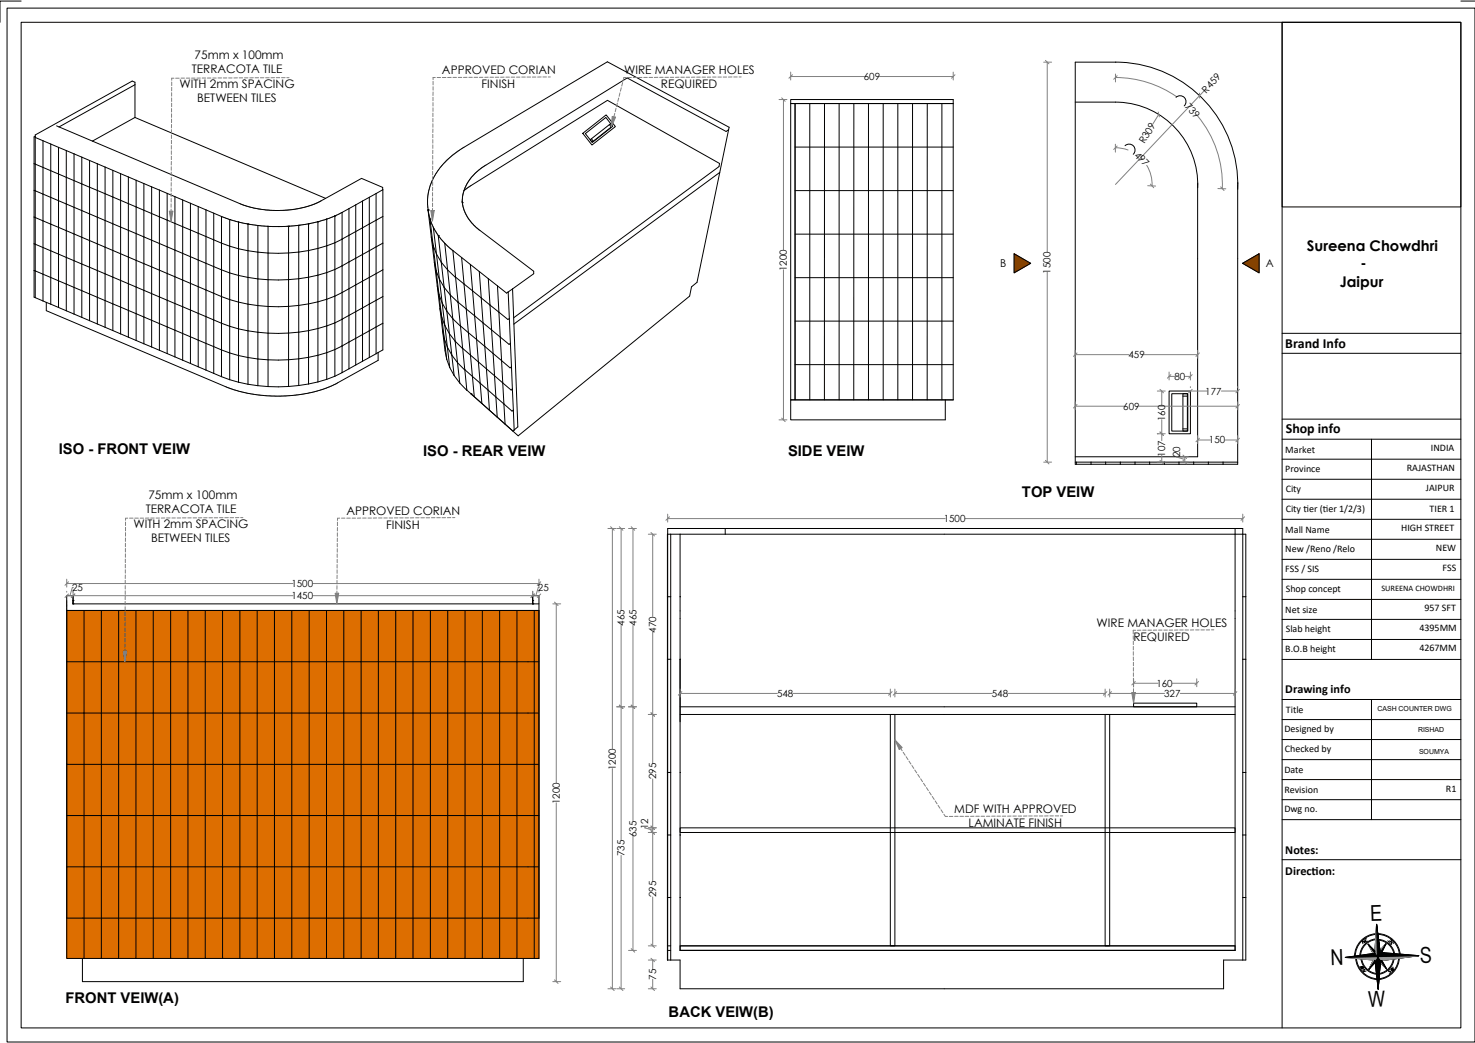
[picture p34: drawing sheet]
<svg xmlns="http://www.w3.org/2000/svg" width="420mm" height="297mm" viewBox="0 0 420 297" stroke-linecap="round" stroke-linejoin="round" font-family="sans-serif">
<defs><g id="words">
<g font-size="6.2">
<text x="390.3" y="262.2" transform="rotate(-2 390.3 262.2)">E</text>
<text x="382.4" y="270.1" transform="rotate(178 382.4 270.1)">N</text>
<text x="404.3" y="274.3" transform="rotate(-2 404.3 274.3)">S</text>
<text x="389.7" y="286.8" transform="rotate(-2 389.7 286.8)">W</text>
</g>
<g font-size="4.2">
<text x="372.1" y="71.4">Sureena Chowdhri</text>
<text x="387.4" y="76.5">-</text>
<text x="381.5" y="81.6">Jaipur</text>
<text x="16.7" y="129.3">ISO - FRONT VEIW</text>
<text x="120.5" y="129.8">ISO - REAR VEIW</text>
<text x="224.4" y="129.8">SIDE VEIW</text>
<text x="291" y="141.4">TOP VEIW</text>
<text x="18.7" y="285.7">FRONT VEIW(A)</text>
<text x="190.4" y="289.6">BACK VEIW(B)</text>
</g>
<g font-size="4">
<text x="366" y="99.1">Brand Info</text>
<text x="366.1" y="123.2">Shop info</text>
</g>
<g font-size="3.5">
<text x="366" y="197.2">Drawing info</text>
<text x="366" y="243.1">Notes:</text>
<text x="366" y="249.1">Direct</text>
<text x="373.5" y="249.1">ion:</text>
</g>
<g font-size="3.4">
<text x="55.4" y="16.8">75mm x 100mm</text>
<text x="54.6" y="20.9">TERRACOTA TILE</text>
<text x="125.9" y="21.1">APPROVED CORIAN</text>
<text x="177.7" y="21.1">WIRE MANAGER HOLES</text>
<text x="51.1" y="25">WITH 2mm SPACING</text>
<text x="56.2" y="29.1">BETWEEN TILES</text>
<text x="137.1" y="25.2">FINISH</text>
<text x="188.2" y="25.2">REQUIRED</text>
<text x="42.3" y="142.1">75mm x 100mm</text>
<text x="41.5" y="146.2">TERRACOTA TILE</text>
<text x="98.6" y="146.6">APPROVED CORIAN</text>
<text x="38" y="150.3">WITH 2mm SPACING</text>
<text x="43" y="154.4">BETWEEN TILES</text>
<text x="109.9" y="150.6">FINISH</text>
<text x="312.3" y="178.5">WIRE MANAGER HOLES</text>
<text x="322.8" y="182.6">REQUIRED</text>
<text x="271.7" y="231.5">MDF WITH APPROVED</text>
<text x="275.8" y="235.6">LAMINATE FINISH</text>
</g>
<g font-size="3.1">
<text x="284.8" y="75.9">B</text>
<text x="360.5" y="75.9">A</text>
</g>
<g font-size="2.8">
<text x="246" y="22.8">609</text>
<text x="343.5" y="26.6" transform="rotate(-47 343.5 26.6)">R459</text>
<text x="337.3" y="30.4" transform="rotate(46 337.3 30.4)">739</text>
<text x="325.9" y="41.1" transform="rotate(-58 325.9 41.1)">R309</text>
<text x="322.8" y="44.3" transform="rotate(46 322.8 44.3)">497</text>
<text x="224.1" y="77.2" transform="rotate(-90 224.1 77.2)">1200</text>
<text x="299.2" y="77.9" transform="rotate(-90 299.2 77.9)">1500</text>
<text x="321.3" y="102">459</text>
<text x="334.4" y="108.2">80</text>
<text x="343.2" y="112.3">177</text>
<text x="319.9" y="116.7">609</text>
<text x="331.8" y="119.9" transform="rotate(-90 331.8 119.9)">160</text>
<text x="331.8" y="130" transform="rotate(-90 331.8 130)">107</text>
<text x="336" y="130.2" transform="rotate(-90 336 130.2)">20</text>
<text x="344.2" y="126.3">150</text>
<text x="366" y="128.9">Market</text>
<text x="407.4" y="128.5">INDIA</text>
<text x="366" y="134.5">Province</text>
<text x="400.6" y="134.2">RAJASTHAN</text>
<text x="366.1" y="140">City</text>
<text x="406" y="139.9">JAIPUR</text>
<text x="268.7" y="148.6">1500</text>
<text x="366.1" y="145.8">City t</text>
<text x="371.2" y="145.8">ier (t</text>
<text x="376.7" y="145.8">ier 1/2/3)</text>
<text x="407.1" y="145.7">TIER 1</text>
<text x="366" y="151.7">Mall Name</text>
<text x="399" y="151.3">HIGH STREET</text>
<text x="366" y="157.2">New /Reno /Relo</text>
<text x="408.9" y="157">NEW</text>
<text x="83" y="167.2">1500</text>
<text x="366" y="163">FSS / SIS</text>
<text x="410.7" y="162.7">FSS</text>
<text x="20.5" y="168.3">25</text>
<text x="83" y="170.6">1450</text>
<text x="153.2" y="168.3">25</text>
<text x="366.1" y="168.6">Shop concept</text>
<text x="177.9" y="178.2" transform="rotate(-90 177.9 178.2)">465</text>
<text x="181.2" y="178.2" transform="rotate(-90 181.2 178.2)">465</text>
<text x="366" y="174.4">Net size</text>
<text x="366.1" y="180">Slab height</text>
<text x="404.2" y="179.8">4395MM</text>
<text x="405.6" y="174.1">957 SFT</text>
<text x="186.8" y="180.1" transform="rotate(-90 186.8 180.1)">470</text>
<text x="366" y="185.6">B.O.B height</text>
<text x="404.2" y="185.5">4267MM</text>
<text x="329.3" y="195.5">160</text>
<text x="221.3" y="198.4">548</text>
<text x="282.4" y="198.4">548</text>
<text x="331.5" y="198.4">327</text>
<text x="366.1" y="203">Title</text>
<text x="365.7" y="208.5">Designed by</text>
<text x="365.8" y="214.2">Checked by</text>
<text x="175.3" y="219.3" transform="rotate(-90 175.3 219.3)">1200</text>
<text x="186.8" y="221.9" transform="rotate(-90 186.8 221.9)">295</text>
<text x="365.7" y="220">Date</text>
<text x="365.7" y="225.8">Revision</text>
<text x="411.7" y="225.4">R1</text>
<text x="159.4" y="229" transform="rotate(-90 159.4 229)">1200</text>
<text x="365.7" y="231.2">Dwg no.</text>
<text x="181.2" y="238.3" transform="rotate(-90 181.2 238.3)">635</text>
<text x="184.6" y="236.1" transform="rotate(-90 184.6 236.1)">12</text>
<text x="177.9" y="243.8" transform="rotate(-90 177.9 243.8)">735</text>
<text x="186.8" y="255.5" transform="rotate(-90 186.8 255.5)">295</text>
<text x="186.8" y="279" transform="rotate(-90 186.8 279)">75</text>
</g>
<text font-size="2.4" x="393.3" y="168.2">SUREENA CHOWDHRI</text>
<g font-size="2">
<text x="392.2" y="202.5">CASH COUNTER DWG</text>
<text x="403.8" y="208.6">RISHAD</text>
<text x="404.1" y="214.8">SOUMYA</text>
</g>
<g font-size="1.3">
<text x="388.1" y="268.7" transform="rotate(-31 388.1 268.7)">NE</text>
<text x="396.8" y="268.6" transform="rotate(-128 396.8 268.6)">SE</text>
<text x="389" y="276.5" transform="rotate(-123 389 276.5)">NW</text>
<text x="395.7" y="277.2" transform="rotate(-38 395.7 277.2)">SW</text>
</g>
</g></defs>
<!-- layer: 0 -->
<g fill="none" stroke="#000" stroke-width=".28">
<path d="M317.6 17.7a34.8 34.8 0 0 1 34.8 36.2M317.7 17.7h-11.5v114.5h46.2v-80.3M10 39.1l6.7 2.9M10 38.8l-.3 .2v45.6l.3 .2M16.1 35.8l.7 .3M16.8 36.1l51.8 22 2.6 .9 5.9 .9 6.1-.2 5.1-1.2 2-.7 2.4-1.3M38.4 33.4l-12.1 6.8M38.4 33.4l54.3 23.1M38.4 33.4v-10l-.8-.3-27.6 15.3v46.4M38.4 24.1l-21.6 12M165.9 38l6.7-5.3 2.6 3.3-6.6 5.3zM166.7 38l5.8-4.6 2 2.6-5.8 4.6z"/>
<path d="M168 39.8l5.9-4.6 .5 .7-5.8 4.6zM168.4 39.5l.5 .7M173.5 35.5l.6 .7M207.5 36.9l-9 43.5-1.6 1.3-.5 2.6-48.9 39.8-14.6-13M207.5 36.9l.1-.7-34.7-18.6-41.8 25-3.8 3-2.8 3.2a15.3 15.3 0 0 0-2.8 8l.2 2.8M207.5 36.9l-.7 .5-28.2-15.2-41.4 25.5-3.1 2.9-1.1 1.7-.9 1.9M225.1 29.5h1.3v84.4h-1.3zM225.1 28.3h46.3v85.6h-45v-84.4h45h-46.3zM230.6 29.5v84.4M234.8 29.5l-.1 84.4M238.9 29.5v84.4M243.1 29.5v84.4"/>
<path d="M247.3 29.5v84.4M251.5 29.5v84.4M255.7 29.5v84.4M259.8 29.5v84.4M264 29.5v84.4M268.2 29.5v84.4M306.2 29.1h11.4a23.4 23.4 0 0 1 23.4 24.4M9.7 54.2l51.2 21.7a45.5 45.5 0 0 0 34.5 .8l2-1M9.7 46.6l42.3 18a104.9 104.9 0 0 0 15.9 6.2 46.5 46.5 0 0 0 27.5-1.7l2-1M12.2 40.1v45.6M14.5 41v45.6M16.7 42l2.2 .9"/>
<path d="M16.7 42v45.6M18.9 42.9l2.2 .9M18.9 42.9v45.6M21.1 43.8l22.1 9.4M21.1 43.8v45.6M23.3 44.8v45.6M25.5 45.7v45.6M27.7 46.6v45.7M29.9 47.6v45.6M32.1 48.5v45.6M34.3 49.5v45.6M36.6 50.4v45.6"/>
<path d="M38.8 51.3v45.6M41 52.3v45.6M43.2 53.2l2.2 .9M43.2 53.2v45.6M45.4 54.1l17.7 7.5M45.4 54.1v45.6M47.6 55.1v45.6M49.8 56v45.6M52 56.9v45.7M54.2 57.9v45.6M56.4 58.8v45.6M58.6 59.8v45.6"/>
<path d="M92.7 56.5l10.2-5.7 6.1 2.6v46.2l-1.3 .8M99.4 59.4v45.6M101.3 58.3l-5.2 2.8M101.3 58.3v45.6M103.2 57.2l-1.9 1.1M103.2 57.2v45.7M105.2 56.2v45.6M107.1 55.1l-3.9 2.1M107.1 55.1v45.6M109 54h.1M109 54l-1.9 1.1M121.9 59.6h.1"/>
<path d="M121.9 59.9h.1M121.9 59.9l1.8 14.7M121.9 59.7v.2M121.9 59.6v.3M121.9 59.9l.6 2.5M131.6 57.3v.4M131.6 57.7h.1M131.6 57.7l.7 2.6a12.8 12.8 0 0 0 4.4 5.3l15.3 11.6v.8l-6.1 4.3M132.1 54.2l40.9-25.6 31.9 18-.2 .8-58.4 43.1M132.1 54.2l-.4 1.7-.1 1.8M205 49.1l-58.7 43.2M226.4 41.9h45"/>
<path d="M226.4 54.3h45M341 52.1v78h-34.8M9.7 77l48.9 20.8a46 46 0 0 0 36.8 1.7l13.6-7.5M9.7 69.4l40.1 17a119.2 119.2 0 0 0 18.1 7.2 44.1 44.1 0 0 0 35.3-5.9l5.8-3.2M9.7 61.8l53.4 22.7a45.5 45.5 0 0 0 32.3-.2l13.6-7.5M60.9 60.7v45.6M63.1 61.6h.1M63.1 61.6v45.7M63.1 61.6l2.3 .9M65.4 62.5h.1M65.4 62.5v45.6M65.4 62.5l2.5 .7"/>
<path d="M67.9 63.2v45.6M67.9 63.2h.1M67.9 63.2l2.6 .6M70.5 63.8l5.8 .6M70.6 63.8h.1M70.6 63.8v45.6M73.4 64.2h.1M73.4 64.2v45.6M76.3 64.4v45.7M76.3 64.4h5.9M79.2 64.5h.1M82.2 64.4h.1"/>
<path d="M82.2 64.4v45.7M85.1 64.2h.1M85.1 64.2v45.6M85.1 64.2l-2.9 .2M87.9 63.7h.1M87.9 63.7l-2.8 .5M87.9 63.7v45.6M90.5 63.1h.1M90.5 63.1l-2.6 .6M90.5 63.1v45.7M93 62.4l-2.4 .7M93 62.4v45.6"/>
<path d="M95.3 61.5h.1M95.4 61.5l-2.4 .9M95.4 61.5v45.6M96.1 61.2l-.8 .3M97.4 60.5h.1M97.4 60.5v45.6l-2 1M109 69.2l-11.6 6.5M109 61.6l-11.6 6.5M122.4 62.4l.9 7.5M122.5 62.4h.1M122.5 62.4l.9 2.4M122.8 67.5l.5 2.4"/>
<path d="M123.3 69.9l.9 7.2M123.3 69.9l1 2.4M123.4 64.8l1.4 2.3M123.4 64.8l.9 7.5M123.7 74.6l.8 6.8M123.7 74.6l.5 2.5M124.2 77.1l.8 6.8M124.2 77.1l.9 2.4 1.4 2.3M124.3 72.3l1.6 14M124.3 72.3a18.4 18.4 0 0 0 5.4 6.6M124.8 67.1h.1M124.8 67.1l1.9 2.2"/>
<path d="M124.8 67.1l1.7 14.7M126.6 69.3l1.6 14.7M126.6 69.3h.1M126.7 69.3l2.3 2.1M129 71.4h.1M129 71.4l.7 7.5M129 71.4l2.4 1.9M129.7 78.9l.7 7.1M129.7 78.9h.1M129.7 78.9l9.8 8M131.4 73.3l2.5 2M131.4 73.3l3.7 39.7 2.1 1.9-1-11.8"/>
<path d="M133.9 75.3l7.8 6.1M133.9 75.3l1.8 21.4M136.5 77.3l1 14.6M139 79.3l.5 7.6M226.4 66.7h45M226.4 79.1h45M10 84.8l2.2 .9M12.2 85.7l1 .4M13.2 86.1v2.4l51.5 21.8 4.8 1.5a43.9 43.9 0 0 0 10.7 1l3.2-.2 4.1-.6 4.1-1 2.8-1.1 13.3-7.3v-2.2M13.2 86.1l1.3 .5M14.5 86.6l15.4 6.6M29.9 93.2l11.1 4.7"/>
<path d="M41 97.9l2.2 .9M43.2 98.8l8.8 3.8M124.5 81.4l2.2 18.5 .5 2.4M124.5 81.4l.5 2.5M125 83.9l.8 6.4M125 83.9l.9 2.4M125.3 87.9l.5 2.4M125.8 90.3l1.4 12M125.8 90.3l.9 2.4M125.9 86.3l.8 6.4M125.9 86.3l1.3 2.3M126 94l.5 2.5 .9 2.3"/>
<path d="M126.5 81.8l.7 6.8M126.5 81.8l1.7 2.2M126.7 92.7l.7 6.1M126.7 92.7l1.3 2.3M127.2 88.6l.8 6.4M127.2 88.6l1.7 2.2M127.4 98.8l.7 5.9M127.4 98.8l1.3 2.3M128 95l.7 6.1M128 95l1.6 2.2 2.1 1.9M128.2 84l.7 6.8M128.2 84l2.2 2"/>
<path d="M128.9 90.8l1.4 12.5M128.9 90.8l2.2 1.9M130.4 86v.1M130.4 86.1l.7 6.6M130.4 86.1l7.1 5.8M131.1 92.7v.1M131.1 92.8l.6 6.3M131.1 92.8l4.6 3.9M131.7 99.1v.1M131.7 99.2l.6 6M131.7 99.2l4.5 3.9M135.7 96.7l.5 6.4"/>
<path d="M135.7 96.7l7.1 6M137.5 91.9l1.5 19.2M137.5 91.9l7.5 6.2 .3-.3M139.5 86.9l1.7 26.2M139.5 86.9l5.1 4.1 .4-.3M141.7 81.4l1.1 21.3M141.7 81.4l2.5 2.1 .5-.3M144.7 83.2l.6 14.6M145.3 97.8l.3 6.6M145.9 82.3l1.5 39.3-1 .8M145.9 82.3l-1.2 .9M226.4 91.4h45"/>
<path d="M52 102.6l11.1 4.7M63.1 107.3l2.3 .8M65.4 108.1l2.5 .7M67.9 108.8l2.7 .6M70.6 109.4l2.8 .4M73.4 109.8l2.9 .3M82.2 110.1h-5.9M85.1 109.8l-2.9 .3M87.9 109.3l-2.8 .5M90.5 108.8l-2.6 .5M93 108l-2.5 .8M95.4 107.1l-2.4 .9"/>
<path d="M99.4 105l-2 1.1M101.3 103.9l-1.9 1.1M107.1 100.7l-5.8 3.2M107.7 100.4l-.6 .3M127.2 102.3l.9 2.4M128.1 104.7l1.2 2.2M128.7 101.1l.6 5.8M128.7 101.1l1.6 2.2M129.3 106.9l1.6 2.2M130.3 103.3l2 1.9M130.3 103.3l.6 5.8M130.9 109.1l2 1.9"/>
<path d="M132.3 105.2l.1 .1M132.4 105.3l.5 5.7M132.4 105.3l6.6 5.8M132.9 111v.1M134.1 112.1h.1M134.1 112.1l.5 .5M136.2 103.1l7 5.9M139 111.1l.4 5.7 4.4 3.9M139 111.1l2.2 2M141.2 113.1l.4 5.7M141.2 113.1l2.3 1.9M142.8 102.7l.4 6.3"/>
<path d="M142.8 102.7l2.4 2 .4-.3M143.2 109l.3 6M143.2 109l2.3 2.1 .4-.3M143.5 115l2.3 2.1 .4-.3M143.5 115l.3 5.7M145.6 104.4l.3 6.4M145.9 110.8l.3 6M146.2 116.8l.2 5.6M226.4 103.8h45M269.2 113.9v5.7h-44.1v-5.7h46.3M332.9 111.4h6.1v12.1h-6.1zM333.7 112.1h4.5v10.7h-4.5z"/>
<path d="M336.8 112.1h1.3v10.7h-1.3zM336.8 112.8h1.3M143.8 120.7l2.2 2.1 .4-.4M306.2 131.6h46.2M306.5 131.6v.6M310.7 131.6v.6M314.8 131.6v.6M319 131.6v.6M323.2 131.6v.6M327.4 131.6v.6M331.5 131.6v.6M335.7 131.6v.6"/>
<path d="M336.8 122.1h1.3M339.9 131.6v.6M344.1 131.6v.6M348.3 131.6v.6M190 152.1h164.7v121.3h-6.3v8.2h-154.8v-8.2h-3.6zM191 152.1v121.3M206.5 150.5v1.6M351.7 150.5v120.1h-158.1v-118.5M190 169.9h1M193.6 169.9h.2M353.9 169.9h.8M190 187.7h1"/>
<path d="M193.6 187.7h.2M353.9 187.7h.8M190 220h1M193.6 220h.2M193.6 203.5h158.1M193.6 201.3h158.1M253.5 203.5h1.3v65.8h-1.3zM314.7 203.5h1.3v65.8h-1.3zM322.8 200.2h18v1.1h-18zM353.9 220h.8M190 237.8h1M193.6 235.7h158.1v1.4h-158.1z"/>
<path d="M193.6 237.8h.2M353.9 237.8h.8M190 255.6h1M193.6 255.6h.2M353.9 255.6h.8M190 270.6h1M190 269.3h1M190.1 273.4v-122.9h163.8v122.9M193.6 269.3h158.1v1.3h-158.1zM193.6 269.3h158.1"/>
</g>
<!-- layer: ZONING -->
<path d="M19 173.8h134.5v99.1h-134.5z" fill="none" stroke="#dd6e00" stroke-width=".28"/>
<path d="M19 173.8h134.5v99.1h-134.5z" fill-rule="evenodd" fill="#dd6e00"/>
<!-- layer: 0 -->
<g fill="none" stroke="#000" stroke-width=".28">
<path d="M19 173.8h134.5v99.1h-134.5zM19 173.8h134.5M20.8 172h132.7M20.8 171h.1M20.8 172h.1M20.8 172v-2.4h-1.8v91.8h134.5v-91.8h-1.8v2.4M20.8 171v1M23.9 173.8v99.1M28.9 173.8v99.1M33.8 173.8v99.1M38.7 173.8v99.1M43.6 173.8v99.1"/>
<path d="M48.6 173.8v99.1M53.5 173.8v99.1M58.4 173.8v99.1M63.4 173.8v99.1M68.3 173.8v99.1M73.2 173.8v99.1M78.2 173.8v99.1M83.1 173.8v99.1M88 173.8v99.1M93 173.8v99.1M97.9 173.8v99.1M102.8 173.8v99.1"/>
<path d="M107.7 173.8v99.1M112.7 173.8v99.1M117.6 173.8v99.1M122.6 173.8v99.1M127.5 173.8v99.1M132.4 173.8v99.1M137.3 173.8v99.1M142.3 173.8v99.1M147.2 173.8v99.1M151.7 171h.1M151.7 172h.1M152.1 173.8v99.1"/>
<path d="M19 188.4h134.5M19 203h134.5M19 217.7h134.5M19 232.2h134.5M19 246.8h134.5M23.5 272.9v6.6h125.5v-6.6"/>
</g>
<!-- layer: LAYOUT -->
<g fill="none" stroke="#000" stroke-width=".28">
<path d="M2 2.3h418v294.4h-418zM6 6.3h410v286.4h-410zM6 .3h-6v6M365.1 6.3h50.9v52.6h-50.9zM365.1 6.3v286.4M416 .3h4M365.1 94.9h50.9M365.1 119.4h50.9M365.1 100.6h50.9M365.1 125.1h50.9M365.1 130.8h50.9M365.1 136.5h50.9"/>
<path d="M390.5 125.1v62.7M365.1 142.2h50.9M365.1 147.9h50.9M365.1 153.6h50.9M365.1 159.3h50.9M365.1 165h50.9M365.1 170.7h50.9M365.1 176.4h50.9M365.1 182.1h50.9M365.1 187.8h50.9M365.1 199.2h50.9M390.5 199.2v34.2"/>
<path d="M365.1 204.9h50.9M365.1 210.6h50.9M365.1 216.3h50.9M365.1 222h50.9M365.1 227.7h50.9M365.1 233.4h50.9M365.1 244.8h50.9M383.1 272.6l8.4 .8M386 272.8a6.6 6.6 0 0 0 6.2 6.1M386.2 272.8a6.4 6.4 0 0 0 5.9 5.9M387.5 272.9a5.1 5.1 0 0 0 4.5 4.5M387.7 272.9a4.9 4.9 0 0 0 4.2 4.3"/>
<path d="M389.6 268.9l2.6 3.5M389.6 268.9l1.4 2.6 .5-.1M389.6 268.9l1.9 1.9M391.5 271.4l1.6 2.2M391.5 271.4l-8.4 1.2M391.5 273.4h-.4l-1.3 2.7M391.5 273.4l-1.7 2.7M391.6 274.1l-1.8 2M391.6 267.6a4.9 4.9 0 0 0-4.2 4.6M391.7 267.4a5.1 5.1 0 0 0-4.5 4.8M391.8 266.1a6.4 6.4 0 0 0-5.9 6.2M391.8 265.9a6.6 6.6 0 0 0-6.1 6.5"/>
<path d="M392 263.2l.2 9.2M392 263.2l-.5 8.2M392 263.2l1 8M392.2 272.4l2.6 3.5M392.2 272.4l-.7 1M392.2 272.4l-9.1 .2M392.3 265.8a6.6 6.6 0 0 1 6.4 6.2M392.3 266.1a6.4 6.4 0 0 1 6.2 5.9M392.5 267.5a5.1 5.1 0 0 1 4.7 4.6M392.5 267.7a4.9 4.9 0 0 1 4.5 4.4M393 271.2l11 .9M393.1 273.6l-.1 .5 1.8 1.8"/>
<path d="M393.5 273.5l1.3 2.4M394.6 268.8l-4.8 7.3M394.6 268.8l-1.7 1.9 .1 .5M394.6 268.8l-1.2 2.4M394.6 268.8l-1.6 2.4M396.8 272.7a4.9 4.9 0 0 1-4 4.5M397 272.7a5.1 5.1 0 0 1-4.2 4.7M398.3 272.5a6.4 6.4 0 0 1-5.6 6.2M398.5 272.5a6.6 6.6 0 0 1-5.9 6.4M404 272.1l-20.9 .5M404 272.1l-10.9 1.5"/>
</g>
<!-- layer: TITLE BLOCK -->
<path d="M391.5 273.4l.9 8.2M392.2 272.4l.2 9.2M393.1 273.6l-.7 8" fill="none" stroke="#000" stroke-width=".28"/>
<!-- layer: LAYOUT -->
<path d="M392.2 272.4l11.8-.3-10.9 1.5z" fill="none" stroke="#989898" stroke-width=".28"/>
<path d="M392.2 272.4l11.8-.3-10.9 1.5z" fill="#989898"/>
<!-- layer: TITLE BLOCK -->
<path d="M392.2 272.4l.2 9.2-.9-8.2z" fill="none" stroke="#000" stroke-width=".28"/>
<path d="M392.2 272.4l.2 9.2-.9-8.2z" fill="#000"/>
<!-- layer: LAYOUT -->
<path d="M383.1 272.6l9.1-.2-.7 1z" fill="none" stroke="#989898" stroke-width=".28"/>
<path d="M383.1 272.6l9.1-.2-.7 1z" fill="#989898"/>
<path d="M392 263.2l.2 9.2-.7-1z" fill="none" stroke="#989898" stroke-width=".28"/>
<path d="M392 263.2l.2 9.2-.7-1z" fill="#989898"/>
<path d="M391.1 273.4h.4l-1.7 2.7z" fill="none" stroke="#989898" stroke-width=".28"/>
<path d="M391.1 273.4h.4l-1.7 2.7z" fill="#989898"/>
<path d="M393.1 273.6l1.7 2.3-1.8-1.8z" fill="none" stroke="#989898" stroke-width=".28"/>
<path d="M393.1 273.6l1.7 2.3-1.8-1.8z" fill="#989898"/>
<path d="M389.6 268.9l1.9 2.5-.5 .1z" fill="none" stroke="#989898" stroke-width=".28"/>
<path d="M389.6 268.9l1.9 2.5-.5 .1z" fill="#989898"/>
<path d="M394.6 268.8l-1.6 2.4-.1-.5z" fill="none" stroke="#989898" stroke-width=".28"/>
<path d="M394.6 268.8l-1.6 2.4-.1-.5z" fill="#989898"/>
<path d="M383.1 272.6l8.4-1.2 .7 1zM389.6 268.9l1.9 1.9v.6zM391.5 273.5l.1 .6-1.8 2zM392 263.2l.9 7.5zM392.2 272.4l4.2-.5 7.6 .2zM392.2 272.4l.9 1.2-.1 .5zM392.9 270.7l.1 .5-.8 1.2zM393 271.2l3.4 .7-4.2 .5zM393 271.2l11 .9-7.6-.2zM393.1 273.6l.4-.1 1.3 2.4zM394.6 268.8l-1.2 2.4h-.4z" fill="none" stroke="#000" stroke-width=".28"/>
<path d="M383.1 272.6l8.4-1.2 .7 1zM389.6 268.9l1.9 1.9v.6zM391.5 273.5l.1 .6-1.8 2zM392.9 270.7l.1 .5-.8 1.2zM392 263.2l.9 7.5-.7 1.7zM392 263.2l.9 7.5zM393 271.2l3.4 .7-4.2 .5zM392.2 272.4l.9 1.2-.1 .5zM393.1 273.6l.4-.1 1.3 2.4zM394.6 268.8l-1.2 2.4h-.4zM392.2 272.4l4.2-.5 7.6 .2zM393 271.2l11 .9-7.6-.2z" fill="#000"/>
<!-- layer: TITLE BLOCK -->
<path d="M393 274.1l-.6 7.5z" fill="none" stroke="#000" stroke-width=".28"/>
<path d="M393 274.1l-.6 7.5zM392.2 272.4l.8 1.7-.6 7.5z" fill="#000"/>
<!-- layer: 0 -->
<g fill="none" stroke="#808080" stroke-width=".28">
<path d="M297.2 17.7h2.2M297.7 17.2l1 1M298.2 17.7v54.1M221.8 28.3h2.3M222.6 27.9l1 1M223.1 28.3v42.8M225.1 20.5v2.3M225.1 21.8h21.1M225.7 21.3l-1.1 1M250.4 21.8h21M271.4 20.5v2.3M271.9 21.3l-1 1"/>
<path d="M317.6 22.1a30.4 30.4 0 0 1 17.4 5.4M317.6 21.1v2.2M318.1 21.6l-1 1M329.8 31.9l.3 1.4M329.9 32.6l-1.6 2.7M341 33a30.5 30.5 0 0 1 7 20.7M341.6 26.5v1.4M343 25.8l-25.4 26.7M317.6 41.1v2.2M317.6 42.1l1.8 .1 1.8 .5M318.1 41.6l-1 1M326.5 47.1a10.4 10.4 0 0 1 1.5 5.8"/>
<path d="M326.8 52.9l2.3 .1M327.6 52.4l.9 1.1M346.8 53.7l2.2 .1M347.6 53.2l.9 1.1M223.1 76.8v42.8M298.2 77.5v54.1M306.2 99.7v2.3M341 99.7v2.3M221.8 119.6h2.3M222.6 119l1 1.1M306.2 114.4v2.3M306.2 115.7h13.8"/>
<path d="M306.2 101h15.2M306.7 115.2l-1 1M306.7 100.5l-1 1M324.3 115.7h28.1M325.8 101h15.2M341.5 100.5l-1 1M352.4 114.4v2.3M352.9 115.2l-1 1M297.2 131.6h2.2M297.7 131.1l1 1M335.1 130.1h.1M335.1 130.1l2.3 .7"/>
<path d="M336.1 131.6h2.3M336.1 130.1h2.3M336.9 129.6l1 1M336.9 131.1l1 1M337.4 130.1v1.5M341 124.1v2.2M341 125.3h3.7M341.5 124.8l-1 1M348.8 125.3h3.6M352.4 124.1v2.2M352.9 124.8l-1 1M173.1 150.5h2.3"/>
<path d="M173.9 150l1 1M174.4 150.5v62.7M190.1 146.4v2.3M190.1 147.7h79M190.6 147.2l-1 1M274.9 147.7h79M353.9 146.4v2.3M354.4 147.2l-1 1M19 164.9v2.3M19 166.2h64.4M19.5 165.7l-1 1M89.1 166.2h64.4"/>
<path d="M153.5 164.9v2.3M154 165.7l-1 1M157.4 172h2.3M157.9 171.4l1 1M158.4 172v50.9M193.6 196.2v2.3M193.6 197.5h27.8M194.2 196.9l-1.1 1.1M225.8 197.5h27.7M253.5 196.2v2.3M254 196.9l-1 1.1M254.8 197.5h27.7"/>
<path d="M254.8 196.2v2.3M255.3 196.9l-1 1.1M287 197.5h27.7M314.7 196.2v2.3M315.2 196.9l-1 1.1M316 197.5h15.6M316 196.2v2.3M316.5 196.9l-1 1.1M336.1 197.5h15.6M351.7 196.2v2.3M352.2 196.9l-1 1.1M174.4 218.9v62.7"/>
<path d="M158.4 228.6v50.9M157.4 279.5h2.3M157.9 279l1 1M173.1 281.6h2.3M173.9 281l1 1.1"/>
</g>
<path d="M334.9 27.7a1.69 1.69 0 0 1 2.3 .1 1.69 1.69 0 0 1 0 2.4M320.3 41.5a1.69 1.69 0 0 1 2.4 .1 1.69 1.69 0 0 1 0 2.3" fill="none" stroke="#000" stroke-width=".28"/>
<!-- layer: DIM -->
<path d="M48.2 60.1h1l-.5 3z" fill="none" stroke="#808080" stroke-width=".28"/>
<path d="M48.2 60.1h1l-.5 3z" fill="#808080"/>
<g fill="none" stroke="#808080" stroke-width=".28">
<path d="M48.8 36.9v1M48.8 38.4v1M48.8 40v.9M48.8 30.9v1M48.8 32.4v1M48.8 33.9v1M48.8 35.4v1M48.9 26.4v1M48.9 27.9v1M48.9 29.4v1M48.9 23.4v1M48.9 24.9v1"/>
<path d="M49.5 22.3h-.6v.6M50 22.3h1M51.5 22.2h1M53 22.2h1.1M54.5 22.2h1M57 22.2h-.9M57.6 22.2h1M59.1 22.2h1M60.6 22.2h1M62.1 22.2h1M63.6 22.2h1M65.1 22.2h1"/>
<path d="M67.6 22.2h-1M68.1 22.2h1M69.6 22.2h1M72.1 22.1l-1 .1M72.6 22.1h1M74.1 22.1h1M75.6 22.1h1.1M78.2 22.1h-1.1M78.7 22.1h1M80.2 22.1h1M81.7 22.1h.6M48.7 58v1"/>
<path d="M48.7 59.5v.6M48.7 53.5v1M48.7 55v1M48.7 56.5v1M48.8 47.5v1M48.8 49v1M48.8 50.5v1M48.8 52l-.1 1M48.8 41.5v1M48.8 42.9v1.1M48.8 44.5v1M48.8 46v1"/>
<path d="M122.7 59.9h.9l-.5 3.1z"/>
</g>
<path d="M122.7 59.9h.9l-.5 3.1z" fill="#808080"/>
<g fill="none" stroke="#808080" stroke-width=".28">
<path d="M123.2 38.3v.9M123.2 39.7v1.1M123.3 36.7l-.1 1M123.3 32.2v1M123.3 33.7v1M123.3 35.2v1M123.3 27.7v1M123.3 29.2v1M123.3 30.7v1M123.3 23.2v1M123.3 24.7v1M123.3 26.2v1"/>
<path d="M124 22.1h-.7v.6M124.5 22.1h1M126 22.1h1M128.5 22l-1 .1M129 22h1M130.5 22h1M133 22h-1M133.5 22h1M135 22h1M136.5 22h1M139 22h-1M139.5 22h1"/>
<path d="M141 22h1M143.5 22h-1M144 22h1.1M145.5 22h1.1M147.1 22h1M148.6 21.9h1M150.1 21.9h1M151.6 21.9h1M154.1 21.9h-1M154.6 21.9h1M156.1 21.9h.6M174.3 33.1l1 .3-1.2 2.8z"/>
<path d="M123.2 59.4l-.1 .5M123.2 54.8v1M123.2 56.3v1M123.2 57.8v1M123.2 53.3v1M123.2 48.8v1M123.2 50.3v1M123.2 51.8v1M123.2 44.3v1M123.2 45.8v1M123.2 47.3v1M123.2 41.2v1.1"/>
<path d="M123.2 42.8v1"/>
</g>
<path d="M174.3 33.1l1 .3-1.2 2.8z" fill="#808080"/>
<g fill="none" stroke="#808080" stroke-width=".28">
<path d="M175.1 32.3l-.3 .9M175.4 30.8l-.2 1M175.8 29.4l-.3 1M176.2 27.9l-.3 1M176.5 26.4l-.2 1M176.9 25l-.2 1M177.3 23.5l-.3 1M178.3 22.1h-.7l-.2 .9M178.8 22.1h1M180.3 22.1h1M182.8 22l-1 .1M183.3 22h1"/>
<path d="M184.8 22h1M187.3 22h-1M187.8 22h1M189.3 22h1M190.8 22h1M193.3 22h-.9M193.9 22h1M195.4 22h1M197.9 22h-1M198.4 22h1M199.9 22h1M201.4 22h1"/>
<path d="M202.9 21.9h1M204.4 21.9h1M205.9 21.9h1M208.4 21.9h-1M208.9 21.9h1M210.4 21.9h.6M35.1 185.4h1l-.5 3z"/>
</g>
<path d="M35.1 185.4h1l-.5 3z" fill="#808080"/>
<g fill="none" stroke="#808080" stroke-width=".28">
<path d="M35.7 159.2v1M35.7 154.7v1M35.7 156.2v1M35.7 157.7v1M35.7 148.7v1M35.7 150.2v1M35.7 151.7v1M35.7 153.2v1M36.4 147.5l-.6 .1-.1 .6M36.9 147.5h1M38.4 147.5h1M39.9 147.5h1"/>
<path d="M42.4 147.5h-1M42.9 147.5h1M44.4 147.5h1M46.9 147.5h-1M47.4 147.5h1M48.9 147.5h1M50.4 147.5h1.1M51.9 147.5h1.1M53.5 147.5h1M55 147.5h1M57.5 147.4l-1 .1M58 147.4h1"/>
<path d="M59.5 147.4h1M61 147.4h1M62.5 147.4h1M64 147.4h1M65.5 147.4h1M68 147.4h-1M68.5 147.4h.7M35.6 175.8v1M35.6 177.3v1M35.6 178.8v1M35.6 174.3v1M35.6 171.3v1"/>
<path d="M35.6 172.8v1M35.7 165.2v1M35.7 166.7v1M35.7 168.2v1.1M35.7 169.7l-.1 1.1M35.7 160.7v1M35.7 162.2v1M35.7 163.7v1M35.6 181.8v1M35.6 183.3v1M35.6 184.8v.6M35.6 180.3v1"/>
<path d="M254.8 210.6l2.1 2.3-.8 .5z"/>
</g>
<path d="M254.8 210.6l2.1 2.3-.8 .5z" fill="#808080"/>
<g fill="none" stroke="#808080" stroke-width=".28">
<path d="M256.5 213.2l.4 .6M257.2 214.2l.5 .9M258 215.5l.5 .8M258.8 216.7l.6 .9M259.7 218l.5 .8M260.5 219.3l.5 .8M261.3 220.5l.6 .9M262.2 221.8l.5 .8M263 223l.5 .9M263.8 224.3l.5 .8M264.6 225.5l.6 .9M265.5 226.8l.5 .9"/>
<path d="M266.3 228.1l.5 .8M267.1 229.3l.6 .9M267.9 230.6l.6 .8M268.8 231.8l.4 .7h.6M270.3 232.5h1M271.8 232.5h1M273.3 232.5h1M274.8 232.5h1M277.3 232.4l-.9 .1M277.9 232.4h1M279.3 232.4h1.1M280.9 232.4h1"/>
<path d="M282.4 232.4h1M283.9 232.4h1M285.4 232.4h1M287.9 232.4h-1M288.4 232.4h1M289.9 232.4h1M292.4 232.4h-1M292.9 232.4h1M294.4 232.4h1M295.9 232.4h1.1M298.4 232.3l-1 .1M299 232.3h.9"/>
<path d="M300.5 232.3h1M302 232.3h.6"/>
</g>
<!-- layer: A11_Hatch -->
<path d="M288.8 72.3l4.7 2.7-4.7 2.7z" fill="none" stroke="#991b1e" stroke-width=".28"/>
<path d="M288.8 72.3l4.7 2.7-4.7 2.7z" fill="#991b1e"/>
<!-- layer: DIM -->
<path d="M288.8 72.3l4.7 2.7-4.7 2.7z" fill="none" stroke="#000" stroke-width=".28"/>
<!-- layer: A11_Hatch -->
<path d="M353.8 75l4.7-2.7v5.4z" fill="none" stroke="#991b1e" stroke-width=".28"/>
<path d="M353.8 75l4.7-2.7v5.4z" fill="#991b1e"/>
<!-- layer: DIM -->
<path d="M353.8 75l4.7-2.7v5.4z" fill="none" stroke="#000" stroke-width=".28"/>
<path d="M95.4 168.9h1l-.5 3.1z" fill="none" stroke="#808080" stroke-width=".28"/>
<path d="M95.4 168.9h1l-.5 3.1z" fill="#808080"/>
<g fill="none" stroke="#808080" stroke-width=".28">
<path d="M96 157.7v1M96 159.3v.9M96 154.7v1M96 156.2v1M96.1 151.7v1M96.1 153.2l-.1 1M96.1 150.2v1M96.1 148.7v1M96.7 147.5l-.6 .1v.6M97.2 147.5h1M98.7 147.5h1M100.3 147.5h.9"/>
<path d="M102.7 147.5h-.9M103.3 147.5h1M104.8 147.5h1M107.3 147.5h-1M107.8 147.5h1M109.3 147.5h1M110.8 147.5h1M112.3 147.5h1M113.8 147.5h1M115.3 147.5h1M117.8 147.4l-1 .1M118.3 147.4h1"/>
<path d="M119.8 147.4h1.1M121.3 147.4h1.1M122.9 147.4h1M124.4 147.4h1M125.9 147.4h1M128.4 147.4h-1M128.9 147.4h.6M95.9 168.3v.6M96 165.3v1M96 166.8l-.1 1M96 160.8v1M96 162.3v1"/>
<path d="M96 163.8v1M322.2 197.2h1.1l-.5 3z"/>
</g>
<!-- layer: 0 -->
<g fill="none" stroke="#808080" stroke-width=".28">
<path d="M339 110.1v.3M339 111.4h4.6M339.5 110.9l-1 1M347.8 111.4h4.6M352.4 110.1v.3M352.9 110.9l-1 1M329.5 123.5h2.3M329.5 131.6h2.3M330.3 123l1 1M330.3 131.1l1 1M330.8 123.5v2M330.8 129.6v2"/>
<path d="M175.6 150.5h2.3M176.4 150l1 1M176.9 150.5v23.2M179 150.5h2.2M179.7 150l1 1M180.2 150.5v23.2M184.6 152.1h2.3M185.4 151.6l1 1M185.9 152.1v23.4M176.9 178.1v61.2M180.2 178.1v55.7M185.9 180v37.4"/>
<path d="M175.6 201.3h2.3M176.4 200.8l1 1M179 201.3h2.2M179.7 200.8l1 1M184.6 203.5h2.3M185.4 203l1 1M180.2 238.1v32.5M183.6 235.7h.1M183.6 235.7l2.3 .7M184.6 235.7h2.3M184.6 237.1h2.3M185.4 235.2l1 1"/>
<path d="M185.4 236.5l1 1.1M185.9 221.8v29.2M176.9 243.6v38M185.9 255.4v13.9M179 270.6h2.2M179.7 270.1l1 1M184.6 269.3h2.3M185.4 268.8l1 1M175.6 281.6h2.3M176.4 281l1 1.1"/>
</g>
<!-- layer: DIM -->
<path d="M322.2 197.2h1.1l-.5 3z" fill="#808080"/>
<g fill="none" stroke="#808080" stroke-width=".28">
<path d="M323.4 179.5h-.7v1M324.9 179.4l-1.1 .1M325.4 179.4h1M326.9 179.4h1M329.4 179.4h-1M329.9 179.4h1M331.4 179.4h1M332.9 179.4h1M335.4 179.4h-1M335.9 179.4h1M337.4 179.4h1M339.9 179.4h-1"/>
<path d="M340.4 179.4h1.1M342 179.4h1M343.5 179.4h.9M345 179.3h.6M322.7 181v1.1M322.7 187.1v1M322.7 182.5v1.1M322.7 184.1v1M322.7 185.6v1M322.7 188.6v1M322.7 190.1v1M322.7 191.6v1"/>
<path d="M322.7 193.1l.1 1M322.8 194.6v1M322.8 196.1v1.1"/>
</g>
<!-- layer: 0 -->
<g fill="none" stroke="#808080" stroke-width=".28">
<path d="M329.5 111.4h2.3M330.3 110.9l1 1M330.8 111.4v4M330.8 119.5v4M332.9 105.9v2.3M332.9 107.2h1.6M333.4 106.7l-1 1M337.4 107.2h1.6M339 105.9v2.3M339.5 106.7l-1 1M329.5 123.5h.3M330.3 123l1 1"/>
<path d="M19 168.4v.2M19 169.6h64.4M19.5 169.1l-1 1M20.6 167.3h.1M20.6 167.3l-.7 2.3M20.8 168.4v1.2M21.3 169.1l-1 1M89.1 169.6h64.4M151.7 168.4v1.2M152.2 169.1l-1 1M153.3 167.3h.1M153.3 167.3l-.7 2.3"/>
<path d="M153.5 168.4v.2M154 169.1l-1 1M322.8 193.3v2.3M322.8 194.6h6.9M323.3 194.1l-1 .9M333.9 194.6h6.9M340.8 193.3v2.3M341.3 194.1l-1 .9M184.6 273.4h2.3M185.4 272.9l1 1M185.9 273.4v2.7M185.9 278.9v2.7"/>
<path d="M184.6 281.6h2.3M185.4 281l1 1.1"/>
</g>
<use href="#words"/>
</svg>
